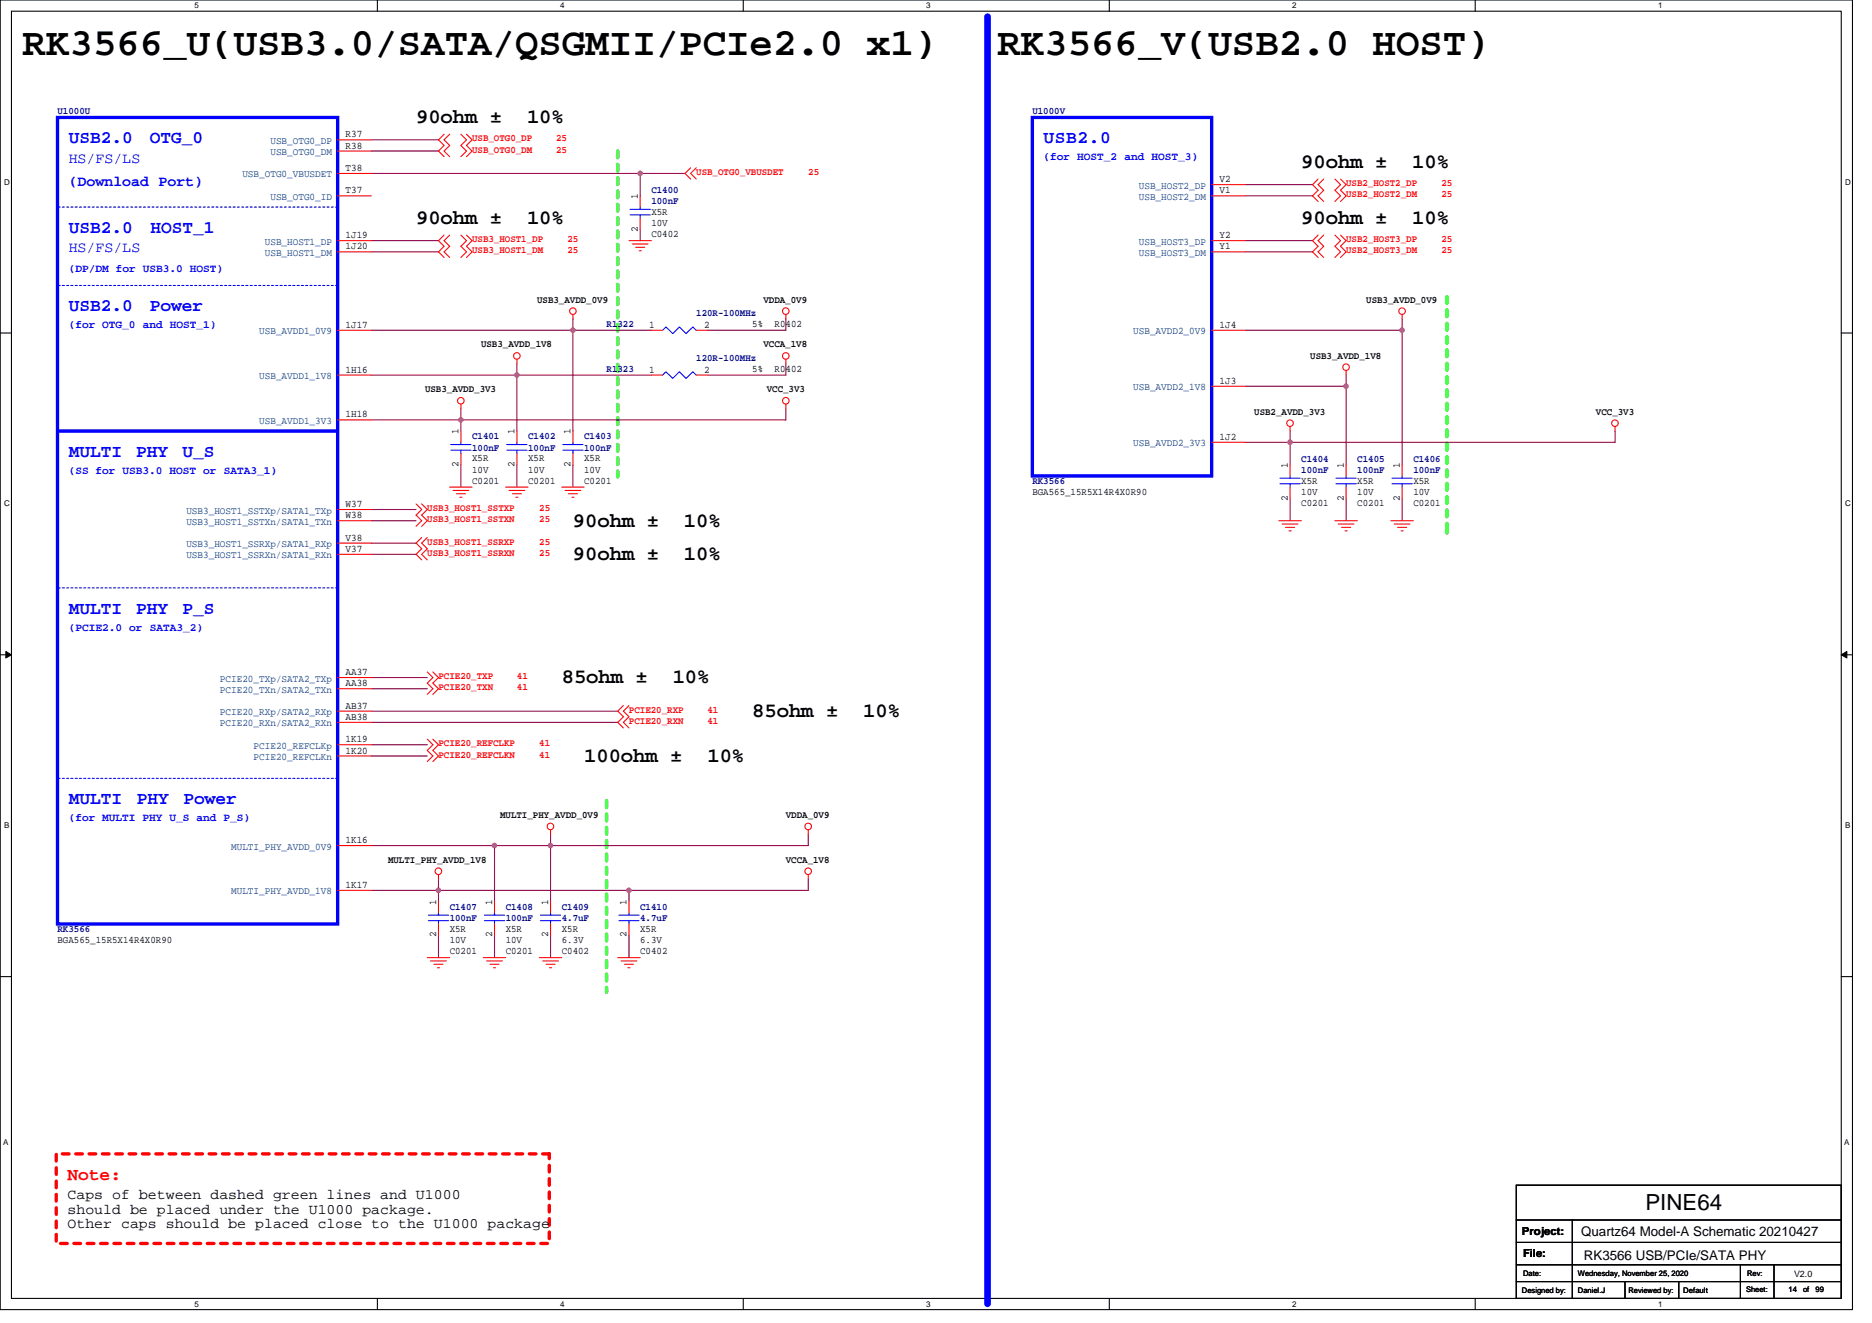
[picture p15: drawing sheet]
<svg xmlns="http://www.w3.org/2000/svg" width="297mm" height="210mm" viewBox="0 0 297 210" stroke-linecap="round" stroke-linejoin="round" font-family="sans-serif">
<defs><g id="words">
<g font-size="6.2">
<text x="3.6" y="8.7">RK3566_U(USB3.0/SATA/QSGMII/PCIe2.0 x1)</text>
<text x="158.3" y="8.7">RK3566_V(USB2.0 HOST)</text>
</g>
<text font-size="3.5" x="261.1" y="192.1">PINE64</text>
<g font-size="3.3">
<text x="66" y="19.6">90ohm ±</text>
<text x="83.6" y="19.6">10%</text>
<text x="206.5" y="26.7">90ohm ±</text>
<text x="224.1" y="26.7">10%</text>
<text x="66" y="35.6">90ohm ±</text>
<text x="83.6" y="35.6">10%</text>
<text x="206.5" y="35.6">90ohm ±</text>
<text x="224.1" y="35.6">10%</text>
<text x="90.9" y="83.6">90ohm ±</text>
<text x="108.5" y="83.6">10%</text>
<text x="90.9" y="88.9">90ohm ±</text>
<text x="108.5" y="88.9">10%</text>
<text x="89.1" y="108.5">85ohm ±</text>
<text x="106.7" y="108.5">10%</text>
<text x="119.4" y="113.8">85ohm ±</text>
<text x="137" y="113.8">10%</text>
<text x="92.7" y="120.9">100ohm ±</text>
<text x="112.2" y="120.9">10%</text>
</g>
<g font-size="2.8" fill="#00f">
<text x="10.9" y="22.8">USB2.0</text>
<text x="23.8" y="22.8">OTG_0</text>
<text x="165.6" y="22.8">USB2.0</text>
<text x="10.9" y="37">USB2.0</text>
<text x="23.9" y="37">HOST_1</text>
<text x="10.9" y="49.4">USB2.0</text>
<text x="23.8" y="49.4">Power</text>
<text x="10.9" y="72.5">MULTI</text>
<text x="21.6" y="72.5">PHY</text>
<text x="28.9" y="72.5">U_S</text>
<text x="10.9" y="97.4">MULTI</text>
<text x="21.6" y="97.4">PHY</text>
<text x="28.9" y="97.4">P_S</text>
<text x="10.9" y="127.7">MULTI</text>
<text x="21.7" y="127.7">PHY</text>
<text x="29.1" y="127.7">Power</text>
</g>
<text font-size="2.8" fill="#f00" x="10.7" y="187.3">Note:</text>
<g font-size="2.4" fill="#00f">
<text x="10.9" y="25.8">HS/FS/LS</text>
<text x="10.9" y="29.5">(Download Port)</text>
<text x="10.9" y="40.1">HS/FS/LS</text>
</g>
<g font-size="2.3">
<text x="10.7" y="190.3">Caps of between dashed green lines and U1000</text>
<text x="10.7" y="192.6">should be placed under the U1000 package.</text>
<text x="10.7" y="194.9">Other caps should be placed close to the U1000 package</text>
</g>
<g font-size="2.1">
<text x="250.9" y="196.2">Quartz64 Model-A Schematic 20210427</text>
<text x="251.3" y="200">RK3566 USB/PCIe/SATA PHY</text>
</g>
<g font-size="1.8" fill="#00f">
<text x="165.6" y="25.4">(for HOST_2 and HOST_3)</text>
<text x="10.9" y="43.2">(DP/DM for USB3.0 HOST)</text>
<text x="10.9" y="52.1">(for OTG_0 and HOST_1)</text>
<text x="10.9" y="75.2">(SS for USB3.0 HOST or SATA3_1)</text>
<text x="10.9" y="100.1">(PCIE2.0 or SATA3_2)</text>
<text x="10.9" y="130.3">(for MULTI PHY U_S and P_S)</text>
</g>
<g font-size="1.8">
<text x="241.5" y="196">Project:</text>
<text x="241.7" y="199.5">File:</text>
</g>
<g font-size="1.6" fill="#000080">
<text x="9.1" y="18.2">U1000U</text>
<text x="163.8" y="18.2">U1000V</text>
<text x="103.4" y="30.6">C1400</text>
<text x="103.4" y="32.4">100nF</text>
<text x="96.2" y="52">R1322</text>
<text x="110.5" y="50.2">120R-100MHz</text>
<text x="96.2" y="59.1">R1323</text>
<text x="110.5" y="57.3">120R-100MHz</text>
<text x="74.9" y="69.7">C1401</text>
<text x="74.9" y="71.5">100nF</text>
<text x="83.8" y="69.7">C1402</text>
<text x="83.8" y="71.5">100nF</text>
<text x="92.7" y="69.7">C1403</text>
<text x="92.7" y="71.5">100nF</text>
<text x="163.8" y="76.8">RK3566</text>
<text x="206.5" y="73.3">C1404</text>
<text x="206.5" y="75.1">100nF</text>
<text x="215.4" y="73.3">C1405</text>
<text x="215.4" y="75.1">100nF</text>
<text x="224.3" y="73.3">C1406</text>
<text x="224.3" y="75.1">100nF</text>
<text x="9.1" y="148">RK3566</text>
<text x="71.4" y="144.4">C1407</text>
<text x="71.4" y="146.2">100nF</text>
<text x="80.2" y="144.4">C1408</text>
<text x="80.2" y="146.2">100nF</text>
<text x="89.1" y="144.4">C1409</text>
<text x="89.1" y="146.2">4.7uF</text>
<text x="101.6" y="144.4">C1410</text>
<text x="101.6" y="146.2">4.7uF</text>
</g>
<g font-size="1.6" fill="#004080">
<text x="42.9" y="22.8">USB_OTG0_DP</text>
<text x="38.5" y="28.2">USB_OTG0_VBUSDET</text>
<text x="42.9" y="24.6">USB_OTG0_DM</text>
<text x="180.7" y="29.9">USB_HOST2_DP</text>
<text x="42.9" y="31.7">USB_OTG0_ID</text>
<text x="180.7" y="31.7">USB_HOST2_DM</text>
<text x="42" y="38.8">USB_HOST1_DP</text>
<text x="42" y="40.6">USB_HOST1_DM</text>
<text x="180.7" y="38.8">USB_HOST3_DP</text>
<text x="180.7" y="40.6">USB_HOST3_DM</text>
<text x="41.1" y="53.1">USB_AVDD1_0V9</text>
<text x="179.8" y="53.1">USB_AVDD2_0V9</text>
<text x="41.1" y="60.2">USB_AVDD1_1V8</text>
<text x="179.8" y="61.9">USB_AVDD2_1V8</text>
<text x="41.1" y="67.3">USB_AVDD1_3V3</text>
<text x="179.8" y="70.8">USB_AVDD2_3V3</text>
<text x="29.6" y="81.5">USB3_HOST1_SSTXp/SATA1_TXp</text>
<text x="29.6" y="83.3">USB3_HOST1_SSTXn/SATA1_TXn</text>
<text x="29.6" y="86.8">USB3_HOST1_SSRXp/SATA1_RXp</text>
<text x="29.6" y="88.6">USB3_HOST1_SSRXn/SATA1_RXn</text>
<text x="34.9" y="108.2">PCIE20_TXp/SATA2_TXp</text>
<text x="34.9" y="110">PCIE20_TXn/SATA2_TXn</text>
<text x="34.9" y="113.5">PCIE20_RXp/SATA2_RXp</text>
<text x="34.9" y="115.3">PCIE20_RXn/SATA2_RXn</text>
<text x="40.2" y="118.8">PCIE20_REFCLKp</text>
<text x="40.2" y="120.6">PCIE20_REFCLKn</text>
<text x="36.7" y="134.8">MULTI_PHY_AVDD_0V9</text>
<text x="36.7" y="142">MULTI_PHY_AVDD_1V8</text>
</g>
<g font-size="1.6">
<text x="54.8" y="21.8">R37</text>
<text x="54.8" y="23.6">R38</text>
<text x="54.8" y="27.1">T38</text>
<text x="193.5" y="28.9">V2</text>
<text x="54.8" y="30.7">T37</text>
<text x="101.2" y="31.6" transform="rotate(-90 101.2 31.6)">1</text>
<text x="103.4" y="34.1">X5R</text>
<text x="103.4" y="35.9">10V</text>
<text x="193.5" y="30.7">V1</text>
<text x="54.8" y="37.8">1J19</text>
<text x="54.8" y="39.6">1J20</text>
<text x="101.2" y="36.8" transform="rotate(-90 101.2 36.8)">2</text>
<text x="103.4" y="37.7">C0402</text>
<text x="193.5" y="37.8">Y2</text>
<text x="193.5" y="39.6">Y1</text>
<text x="54.8" y="52">1J17</text>
<text x="85.2" y="48">USB3_AVDD_0V9</text>
<text x="103" y="52">1</text>
<text x="111.7" y="52">2</text>
<text x="119.4" y="51.9">5%</text>
<text x="121.1" y="48">VDDA_0V9</text>
<text x="122.9" y="51.9">R0402</text>
<text x="193.5" y="52">1J4</text>
<text x="216.8" y="48">USB3_AVDD_0V9</text>
<text x="54.8" y="59.2">1H16</text>
<text x="76.3" y="55.2">USB3_AVDD_1V8</text>
<text x="103" y="59.2">1</text>
<text x="111.7" y="59.2">2</text>
<text x="119.4" y="59">5%</text>
<text x="121.1" y="55.2">VCCA_1V8</text>
<text x="122.9" y="59">R0402</text>
<text x="207.9" y="56.9">USB3_AVDD_1V8</text>
<text x="67.4" y="62.3">USB3_AVDD_3V3</text>
<text x="121.7" y="62.3">VCC_3V3</text>
<text x="193.5" y="60.9">1J3</text>
<text x="199" y="65.8">USB2_AVDD_3V3</text>
<text x="253.2" y="65.8">VCC_3V3</text>
<text x="54.8" y="66.3">1H18</text>
<text x="72.8" y="69" transform="rotate(-90 72.8 69)">1</text>
<text x="81.6" y="69" transform="rotate(-90 81.6 69)">1</text>
<text x="90.5" y="69" transform="rotate(-90 90.5 69)">1</text>
<text x="193.5" y="69.8">1J2</text>
<text x="72.8" y="74.1" transform="rotate(-90 72.8 74.1)">2</text>
<text x="74.9" y="76.8">C0201</text>
<text x="74.9" y="73.2">X5R</text>
<text x="74.9" y="75">10V</text>
<text x="81.6" y="74.1" transform="rotate(-90 81.6 74.1)">2</text>
<text x="83.8" y="76.8">C0201</text>
<text x="83.8" y="73.2">X5R</text>
<text x="83.8" y="75">10V</text>
<text x="90.5" y="74.1" transform="rotate(-90 90.5 74.1)">2</text>
<text x="92.7" y="76.8">C0201</text>
<text x="92.7" y="73.2">X5R</text>
<text x="92.7" y="75">10V</text>
<text x="204.3" y="74.3" transform="rotate(-90 204.3 74.3)">1</text>
<text x="206.5" y="76.8">X5R</text>
<text x="213.2" y="74.3" transform="rotate(-90 213.2 74.3)">1</text>
<text x="215.4" y="76.8">X5R</text>
<text x="222.1" y="74.3" transform="rotate(-90 222.1 74.3)">1</text>
<text x="224.3" y="76.8">X5R</text>
<text x="54.8" y="80.5">W37</text>
<text x="54.8" y="82.3">W38</text>
<text x="163.8" y="78.6">BGA565_15R5X14R4X0R90</text>
<text x="204.3" y="79.4" transform="rotate(-90 204.3 79.4)">2</text>
<text x="206.5" y="80.3">C0201</text>
<text x="206.5" y="78.6">10V</text>
<text x="213.2" y="79.4" transform="rotate(-90 213.2 79.4)">2</text>
<text x="215.4" y="80.3">C0201</text>
<text x="215.4" y="78.6">10V</text>
<text x="222.1" y="79.4" transform="rotate(-90 222.1 79.4)">2</text>
<text x="224.3" y="80.3">C0201</text>
<text x="224.3" y="78.6">10V</text>
<text x="54.8" y="85.8">V38</text>
<text x="54.8" y="87.6">V37</text>
<text x="54.8" y="107.2">AA37</text>
<text x="54.8" y="108.9">AA38</text>
<text x="54.8" y="112.5">AB37</text>
<text x="54.8" y="117.8">1K19</text>
<text x="54.8" y="119.6">1K20</text>
<text x="54.8" y="114.3">AB38</text>
<text x="79.4" y="129.8">MULTI_PHY_AVDD_0V9</text>
<text x="124.7" y="129.8">VDDA_0V9</text>
<text x="54.8" y="133.8">1K16</text>
<text x="61.6" y="136.9">MULTI_PHY_AVDD_1V8</text>
<text x="124.7" y="136.9">VCCA_1V8</text>
<text x="54.8" y="140.9">1K17</text>
<text x="69.2" y="143.6" transform="rotate(-90 69.2 143.6)">1</text>
<text x="78.1" y="143.6" transform="rotate(-90 78.1 143.6)">1</text>
<text x="87" y="143.6" transform="rotate(-90 87 143.6)">1</text>
<text x="99.4" y="143.6" transform="rotate(-90 99.4 143.6)">1</text>
<text x="9.1" y="149.7">BGA565_15R5X14R4X0R90</text>
<text x="69.2" y="148.8" transform="rotate(-90 69.2 148.8)">2</text>
<text x="71.4" y="147.9">X5R</text>
<text x="71.4" y="149.7">10V</text>
<text x="78.1" y="148.8" transform="rotate(-90 78.1 148.8)">2</text>
<text x="80.2" y="147.9">X5R</text>
<text x="80.2" y="149.7">10V</text>
<text x="87" y="148.8" transform="rotate(-90 87 148.8)">2</text>
<text x="89.1" y="147.9">X5R</text>
<text x="89.1" y="149.7">6.3V</text>
<text x="99.4" y="148.8" transform="rotate(-90 99.4 148.8)">2</text>
<text x="101.6" y="147.9">X5R</text>
<text x="101.6" y="149.7">6.3V</text>
<text x="71.4" y="151.5">C0201</text>
<text x="80.2" y="151.5">C0201</text>
<text x="89.1" y="151.5">C0402</text>
<text x="101.6" y="151.5">C0402</text>
</g>
<g font-size="1.6" fill="#f00">
<text x="74.9" y="22.4">USB_OTG0_DP</text>
<text x="88.2" y="22.4">25</text>
<text x="74.9" y="24.2">USB_OTG0_DM</text>
<text x="88.2" y="24.2">25</text>
<text x="110.5" y="27.8">USB_OTG0_VBUSDET</text>
<text x="128.2" y="27.8">25</text>
<text x="213.6" y="29.6">USB2_HOST2_DP</text>
<text x="228.7" y="29.6">25</text>
<text x="213.6" y="31.3">USB2_HOST2_DM</text>
<text x="228.7" y="31.3">25</text>
<text x="74.9" y="38.5">USB3_HOST1_DP</text>
<text x="74.9" y="40.2">USB3_HOST1_DM</text>
<text x="90" y="38.5">25</text>
<text x="90" y="40.2">25</text>
<text x="213.6" y="38.5">USB2_HOST3_DP</text>
<text x="213.6" y="40.2">USB2_HOST3_DM</text>
<text x="228.7" y="38.5">25</text>
<text x="228.7" y="40.2">25</text>
<text x="67.8" y="81.1">USB3_HOST1_SSTXP</text>
<text x="67.8" y="82.9">USB3_HOST1_SSTXN</text>
<text x="85.6" y="81.1">25</text>
<text x="85.6" y="82.9">25</text>
<text x="67.8" y="86.5">USB3_HOST1_SSRXP</text>
<text x="67.8" y="88.2">USB3_HOST1_SSRXN</text>
<text x="85.6" y="86.5">25</text>
<text x="85.6" y="88.2">25</text>
<text x="69.6" y="107.8">PCIE20_TXP</text>
<text x="82" y="107.8">41</text>
<text x="69.6" y="109.6">PCIE20_TXN</text>
<text x="82" y="109.6">41</text>
<text x="99.8" y="113.1">PCIE20_RXP</text>
<text x="112.2" y="113.1">41</text>
<text x="69.6" y="118.5">PCIE20_REFCLKP</text>
<text x="85.6" y="118.5">41</text>
<text x="99.8" y="114.9">PCIE20_RXN</text>
<text x="112.2" y="114.9">41</text>
<text x="69.6" y="120.2">PCIE20_REFCLKN</text>
<text x="85.6" y="120.2">41</text>
</g>
<text font-size="1.4" x="284.7" y="202.6">V2.0</text>
<g font-size="1.3">
<text x="30.8" y="1.3">5</text>
<text x="88.9" y="1.3">4</text>
<text x="147" y="1.3">3</text>
<text x="205" y="1.3">2</text>
<text x="263.1" y="1.3">1</text>
<text x=".7" y="29.3">D</text>
<text x="292.8" y="29.3">D</text>
<text x=".7" y="80.4">C</text>
<text x="292.8" y="80.4">C</text>
<text x=".7" y="131.5">B</text>
<text x="292.8" y="131.5">B</text>
<text x=".5" y="181.7">A</text>
<text x="292.6" y="181.7">A</text>
<text x="30.8" y="207.4">5</text>
<text x="88.9" y="207.4">4</text>
<text x="147" y="207.4">3</text>
<text x="205" y="207.4">2</text>
<text x="263.1" y="207.4">1</text>
</g>
<g font-size="1.2">
<text x="241.7" y="202.6">Date:</text>
<text x="250.4" y="202.6">Wednesday, November 25, 2020</text>
<text x="277.2" y="202.6">Rev:</text>
<text x="241.5" y="205.2">Designed by:</text>
<text x="250.4" y="205.2">Daniel.J</text>
<text x="258.4" y="205.2">Reviewed by:</text>
<text x="267.1" y="205.2">Default</text>
<text x="277" y="205.1">Sheet:</text>
<text x="283.8" y="205.1">14</text>
<text x="286.1" y="205.1">of</text>
<text x="288.1" y="205.1">99</text>
</g>
</g></defs>
<path d="M0 0h293.9v207.9h-293.9zM1.8 1.8h290.4v204.3h-290.4z" fill="none" stroke="#000" stroke-width=".17"/>
<g fill="#fff">
<path d="M30.8 .2h.7v1.4h-.7z"/>
<path d="M30.8 206.3h.7v1.4h-.7z"/>
</g>
<path d="M59.9 0v1.8M59.9 206.1v1.8" fill="none" stroke="#000" stroke-width=".17"/>
<g fill="#fff">
<path d="M88.9 .2h.7v1.4h-.7z"/>
<path d="M88.9 206.3h.7v1.4h-.7z"/>
</g>
<path d="M117.9 0v1.8M117.9 206.1v1.8" fill="none" stroke="#000" stroke-width=".17"/>
<g fill="#fff">
<path d="M147 .2h.7v1.4h-.7z"/>
<path d="M147 206.3h.7v1.4h-.7z"/>
</g>
<path d="M176 0v1.8M176 206.1v1.8" fill="none" stroke="#000" stroke-width=".17"/>
<g fill="#fff">
<path d="M205 .2h.7v1.4h-.7z"/>
<path d="M205 206.3h.7v1.4h-.7z"/>
</g>
<path d="M234.1 0v1.8M234.1 206.1v1.8" fill="none" stroke="#000" stroke-width=".17"/>
<g fill="#fff">
<path d="M263.1 .2h.7v1.4h-.7z"/>
<path d="M263.1 206.3h.7v1.4h-.7z"/>
<path d="M.5 27.3h.9v1.4h-.9z"/>
<path d="M292.6 27.3h.9v1.4h-.9z"/>
<path d="M.5 78.4h.9v1.4h-.9z"/>
<path d="M292.6 78.4h.9v1.4h-.9z"/>
</g>
<path d="M0 52.9h1.8M292.2 52.9h1.7" fill="none" stroke="#000" stroke-width=".17"/>
<g fill="#fff">
<path d="M.5 129.5h.8v1.4h-.8z"/>
<path d="M292.6 129.5h.9v1.4h-.9z"/>
</g>
<path d="M0 103.9h1.8M292.2 103.9h1.7" fill="none" stroke="#000" stroke-width=".17"/>
<g fill="#000" stroke="#000" stroke-width=".16">
<path d="M.9 103.4l.9 .5-.9 .5z" fill-rule="evenodd"/>
<path d="M292.2 103.9l.8-.5v1z" fill-rule="evenodd"/>
</g>
<g fill="#fff">
<path d="M.5 180.5h.8v1.4h-.8z"/>
<path d="M292.6 180.5h.9v1.4h-.9z"/>
</g>
<path d="M0 155h1.8M292.2 155h1.7M240.6 193.6h51.6M240.6 197.2h51.6M240.6 188.1h51.6v18h-51.6zM249.5 193.6v12.5M240.6 200.7h51.6M240.6 203.4h51.6M257.8 203.4v2.7M266.4 203.4v2.7M276.2 200.7v5.4M281.5 200.7v5.4" fill="none" stroke="#000" stroke-width=".17"/>
<path d="M8.9 183.1h78.3v14.3h-78.3z" fill="none" stroke="#f00" stroke-width=".53" stroke-dasharray="1.1 1.1"/>
<path d="M156.7 2.6v204.3" fill="none" stroke="#00f" stroke-width="1.1"/>
<path d="M98 24v51.5M229.6 47.1v37.3M98 75.5h.1M229.6 84.4h.1M96.2 127.1v30.2M96.2 157.3h.1" fill="none" stroke="#0f0" stroke-width=".53" stroke-dasharray="1.1 1.1"/>
<g fill="none" stroke="#800040" stroke-width=".17">
<path d="M58.9 27.5h49.8M58.9 22.2h10.7M58.9 24h10.7M58.9 40h10.7M58.9 38.2h10.7M101.6 27.5v3.6M101.6 36.4v1.8M197.6 40h10.7M197.6 38.2h10.7M197.6 29.3h10.7M197.6 31.1h10.7M58.9 52.4h44.5"/>
<path d="M58.9 59.5h44.5M82 57.8v10.6M90.9 50.6v17.8M124.7 50.6v1.8h-12.5M124.7 57.8v1.7h-12.5M197.6 52.4h24.9M213.6 59.5v14.3M222.5 50.6v23.2M73.1 64.9v3.5M73.1 73.8v3.5M82 73.8v3.5M90.9 73.8v3.5"/>
<path d="M124.7 64.9v1.7h-65.8M197.6 61.3h16M204.7 68.4v5.4M204.7 79.1v3.5M213.6 79.1v3.5M222.5 79.1v3.5M256.3 68.4v1.8h-58.7M58.9 80.9h7.1M58.9 82.6h7.1M58.9 86.2h7.1M58.9 88h7.1M58.9 112.9h39.1"/>
<path d="M58.9 114.7h39.1M58.9 107.5h8.9M58.9 109.3h8.9M58.9 118.2h8.9M58.9 120h8.9M69.6 139.5v3.6M78.5 134.2v8.9M87.4 132.4v10.7M128.3 132.4v1.8h-69.4M128.3 139.5v1.8h-69.4M69.6 148.4v3.6M78.5 148.4v3.6"/>
<path d="M87.4 148.4v3.6M99.8 141.3v1.8M99.8 148.4v3.6"/>
</g>
<g fill="#f0f" stroke="#f0f" stroke-width=".17">
<circle cx="78.5" cy="134.2" r=".35"/>
<circle cx="69.6" cy="141.3" r=".35"/>
<circle cx="99.8" cy="141.3" r=".35"/>
<circle cx="87.3" cy="134.2" r=".35"/>
<circle cx="82" cy="59.5" r=".35"/>
<circle cx="90.9" cy="52.4" r=".35"/>
<circle cx="73.1" cy="66.6" r=".35"/>
<circle cx="101.6" cy="27.5" r=".35"/>
<circle cx="213.6" cy="61.3" r=".35"/>
<circle cx="222.5" cy="52.4" r=".35"/>
<circle cx="204.7" cy="70.2" r=".35"/>
</g>
<g fill="none" stroke="#f00" stroke-width=".17">
<path d="M53.6 38.2h5.3M53.6 31.1h5.3M53.6 40h5.3M53.6 22.2h5.3M53.6 24h5.3M53.6 27.5h5.3M70.5 37.3l-.9 .9 .9 .9-.9 .9 .9 .9M70.5 21.3l-.9 .9 .9 .9-.9 .9 .9 .9M71.4 37.3l-.9 .9 .9 .9-.9 .9 .9 .9M71.4 21.3l-.9 .9 .9 .9-.9 .9 .9 .9M73.1 37.3l.9 .9-.9 .9 .9 .9-.9 .9M73.1 21.3l.9 .9-.9 .9 .9 .9-.9 .9"/>
<path d="M74 37.3l.9 .9-.9 .9 .9 .9-.9 .9M74 21.3l.9 .9-.9 .9 .9 .9-.9 .9M99.8 38.2h3.6M100.3 38.7h2.5M100.9 39.3h1.4M101.4 39.8h.4M101.6 31.1v1.8M101.6 34.6v1.8M109.6 26.6l-.9 .9 .9 .9M110.5 26.6l-.9 .9 .9 .9M192.3 38.2h5.3M192.3 29.3h5.3"/>
<path d="M192.3 31.1h5.3M192.3 40h5.3M209.1 28.4l-.8 .9 .8 .9-.8 .9 .8 .9M209.1 37.3l-.8 .9 .8 .9-.8 .9 .8 .9M210 28.4l-.9 .9 .9 .9-.9 .9 .9 .9M210 37.3l-.9 .9 .9 .9-.9 .9 .9 .9M211.8 28.4l.9 .9-.9 .9 .9 .9-.9 .9M211.8 37.3l.9 .9-.9 .9 .9 .9-.9 .9M212.7 28.4l.9 .9-.9 .9 .9 .9-.9 .9M212.7 37.3l.9 .9-.9 .9 .9 .9-.9 .9M53.6 52.4h5.3M53.6 59.5h5.3"/>
<path d="M82 57v.8M90.9 49.9v.7M103.4 52.4h1.7M103.4 59.5h1.7M110.5 52.4h1.7M110.5 59.5h1.7M124.7 49.9v.7M124.7 57v.8M192.3 52.4h5.3M213.6 58.8v.7M222.5 49.9v.7M53.6 66.6h5.3"/>
<path d="M66 80l.9 .9-.9 .9 .9 .8-.9 .9M66.9 80l.9 .9-.9 .9 .9 .8-.9 .9M71.4 77.3h3.5M71.9 77.8h2.5M72.4 78.4h1.5M73 78.9h.3M73.1 64.1v.8M73.1 68.4v1.8M73.1 72v1.8M80.2 77.3h3.6M80.8 77.8h2.5M81.3 78.4h1.4"/>
<path d="M81.9 78.9h.3M82 68.4v1.8M82 72v1.8M89.1 77.3h3.6M89.7 77.8h2.5M90.2 78.4h1.4M90.7 78.9h.4M90.9 68.4v1.8M90.9 72v1.8M124.7 64.1v.8M192.3 61.3h5.3M192.3 70.2h5.3"/>
<path d="M204.7 67.7v.7M204.7 73.8v1.7M204.7 77.3v1.8M213.6 73.8v1.7M213.6 77.3v1.8M222.5 73.8v1.7M222.5 77.3v1.8M256.3 67.7v.7M53.6 82.6h5.3M53.6 80.9h5.3M53.6 86.2h5.3M53.6 88h5.3"/>
<path d="M66.9 85.3l-.9 .9 .9 .9-.9 .9 .9 .9M67.8 85.3l-.9 .9 .9 .9-.9 .9 .9 .9M202.9 82.6h3.6M203.5 83.2h2.5M204 83.7h1.4M204.5 84.3h.4M211.8 82.6h3.6M212.3 83.2h2.5M212.9 83.7h1.4M213.4 84.3h.4M220.7 82.6h3.6M221.2 83.2h2.5"/>
<path d="M221.8 83.7h1.4M222.3 84.3h.4M53.6 107.5h5.3M53.6 109.3h5.3M53.6 112.9h5.3M53.6 114.7h5.3M53.6 118.2h5.3M53.6 120h5.3M67.8 106.6l.9 .9-.9 .9 .9 .9-.9 .9M67.8 117.3l.9 .9-.9 .9 .9 .9-.9 .9M68.7 106.6l.9 .9-.9 .9 .9 .9-.9 .9M68.7 117.3l.9 .9-.9 .9 .9 .9-.9 .9"/>
<path d="M98.9 112l-.9 .9 .9 .9-.9 .9 .9 .8M99.8 112l-.9 .9 .9 .9-.9 .9 .9 .8M53.6 134.2h5.3M69.6 138.8v.7M87.4 131.7v.7M128.3 131.7v.7M128.3 138.8v.7M53.6 141.3h5.3M67.8 152h3.6M68.3 152.5h2.5M68.9 153h1.4M69.4 153.6h.3"/>
<path d="M69.6 143.1v1.8M69.6 146.7v1.7M76.7 152h3.5M77.2 152.5h2.5M77.7 153h1.5M78.3 153.6h.3M78.5 143.1v1.8M78.5 146.7v1.7M85.6 152h3.5M86.1 152.5h2.5M86.6 153h1.5M87.2 153.6h.3"/>
<path d="M87.4 143.1v1.8M87.4 146.7v1.7M98 152h3.6M98.6 152.5h2.5M99.1 153h1.4M99.6 153.6h.4M99.8 143.1v1.8M99.8 146.7v1.7"/>
<circle cx="82" cy="56.5" r=".52"/>
<circle cx="90.9" cy="49.4" r=".52"/>
<circle cx="124.7" cy="56.5" r=".52"/>
<circle cx="124.7" cy="49.4" r=".52"/>
<circle cx="213.6" cy="58.3" r=".52"/>
<circle cx="222.5" cy="49.4" r=".52"/>
<circle cx="73.1" cy="63.6" r=".52"/>
<circle cx="124.7" cy="63.6" r=".52"/>
<circle cx="204.7" cy="67.2" r=".52"/>
<circle cx="256.3" cy="67.2" r=".52"/>
<circle cx="69.6" cy="138.3" r=".52"/>
<circle cx="87.3" cy="131.2" r=".52"/>
<circle cx="128.2" cy="138.3" r=".52"/>
<circle cx="128.2" cy="131.2" r=".52"/>
</g>
<path d="M9.1 18.6h44.5v128.1h-44.5zM163.8 18.6h28.5v56.9h-28.5zM9.1 68.4h44.5" fill="none" stroke="#00f" stroke-width=".53"/>
<g fill="none" stroke="#00f" stroke-width=".17">
<path d="M100 34.1h3.2M100 33.2h3.2M101.6 32.9v.3M101.6 34.1v.5M105.1 52.4l.6-.5 1 1 1.1-1 1.1 1 1-1 .6 .5M105.1 59.5l.6-.5 1 1.1 1.1-1.1 1.1 1.1 1-1.1 .6 .5M71.5 71.4h3.2M71.5 70.6h3.2M73.1 70.2v.4M73.1 71.4v.6M80.4 71.4h3.2M80.4 70.6h3.2"/>
<path d="M82 70.2v.4M82 71.4v.6M89.3 71.4h3.2M89.3 70.6h3.2M90.9 70.2v.4M90.9 71.4v.6M203.1 76.8h3.2M203.1 75.9h3.2M204.7 75.5v.4M204.7 76.8v.5M212 76.8h3.2M212 75.9h3.2"/>
<path d="M213.6 75.5v.4M213.6 76.8v.5M220.9 76.8h3.2M220.9 75.9h3.2M222.5 75.5v.4M222.5 76.8v.5M68 146.1h3.2M68 145.2h3.2M69.6 144.9v.3M69.6 146.1v.6M76.9 146.1h3.2M76.9 145.2h3.2"/>
<path d="M78.5 144.9v.3M78.5 146.1v.6M85.7 146.1h3.3M85.7 145.2h3.3M87.4 144.9v.3M87.4 146.1v.6M98.2 146.1h3.2M98.2 145.2h3.2M99.8 144.9v.3M99.8 146.1v.6"/>
</g>
<path d="M9.1 32.9h.1M53.6 32.9h-44.5M9.1 45.3h.1M53.6 45.3h-44.5M9.1 93.3h.1M53.6 93.3h-44.5M9.1 123.5h.1M53.6 123.5h-44.5" fill="none" stroke="#00f" stroke-width=".17" stroke-dasharray=".3 .3"/>
<use href="#words"/>
</svg>
